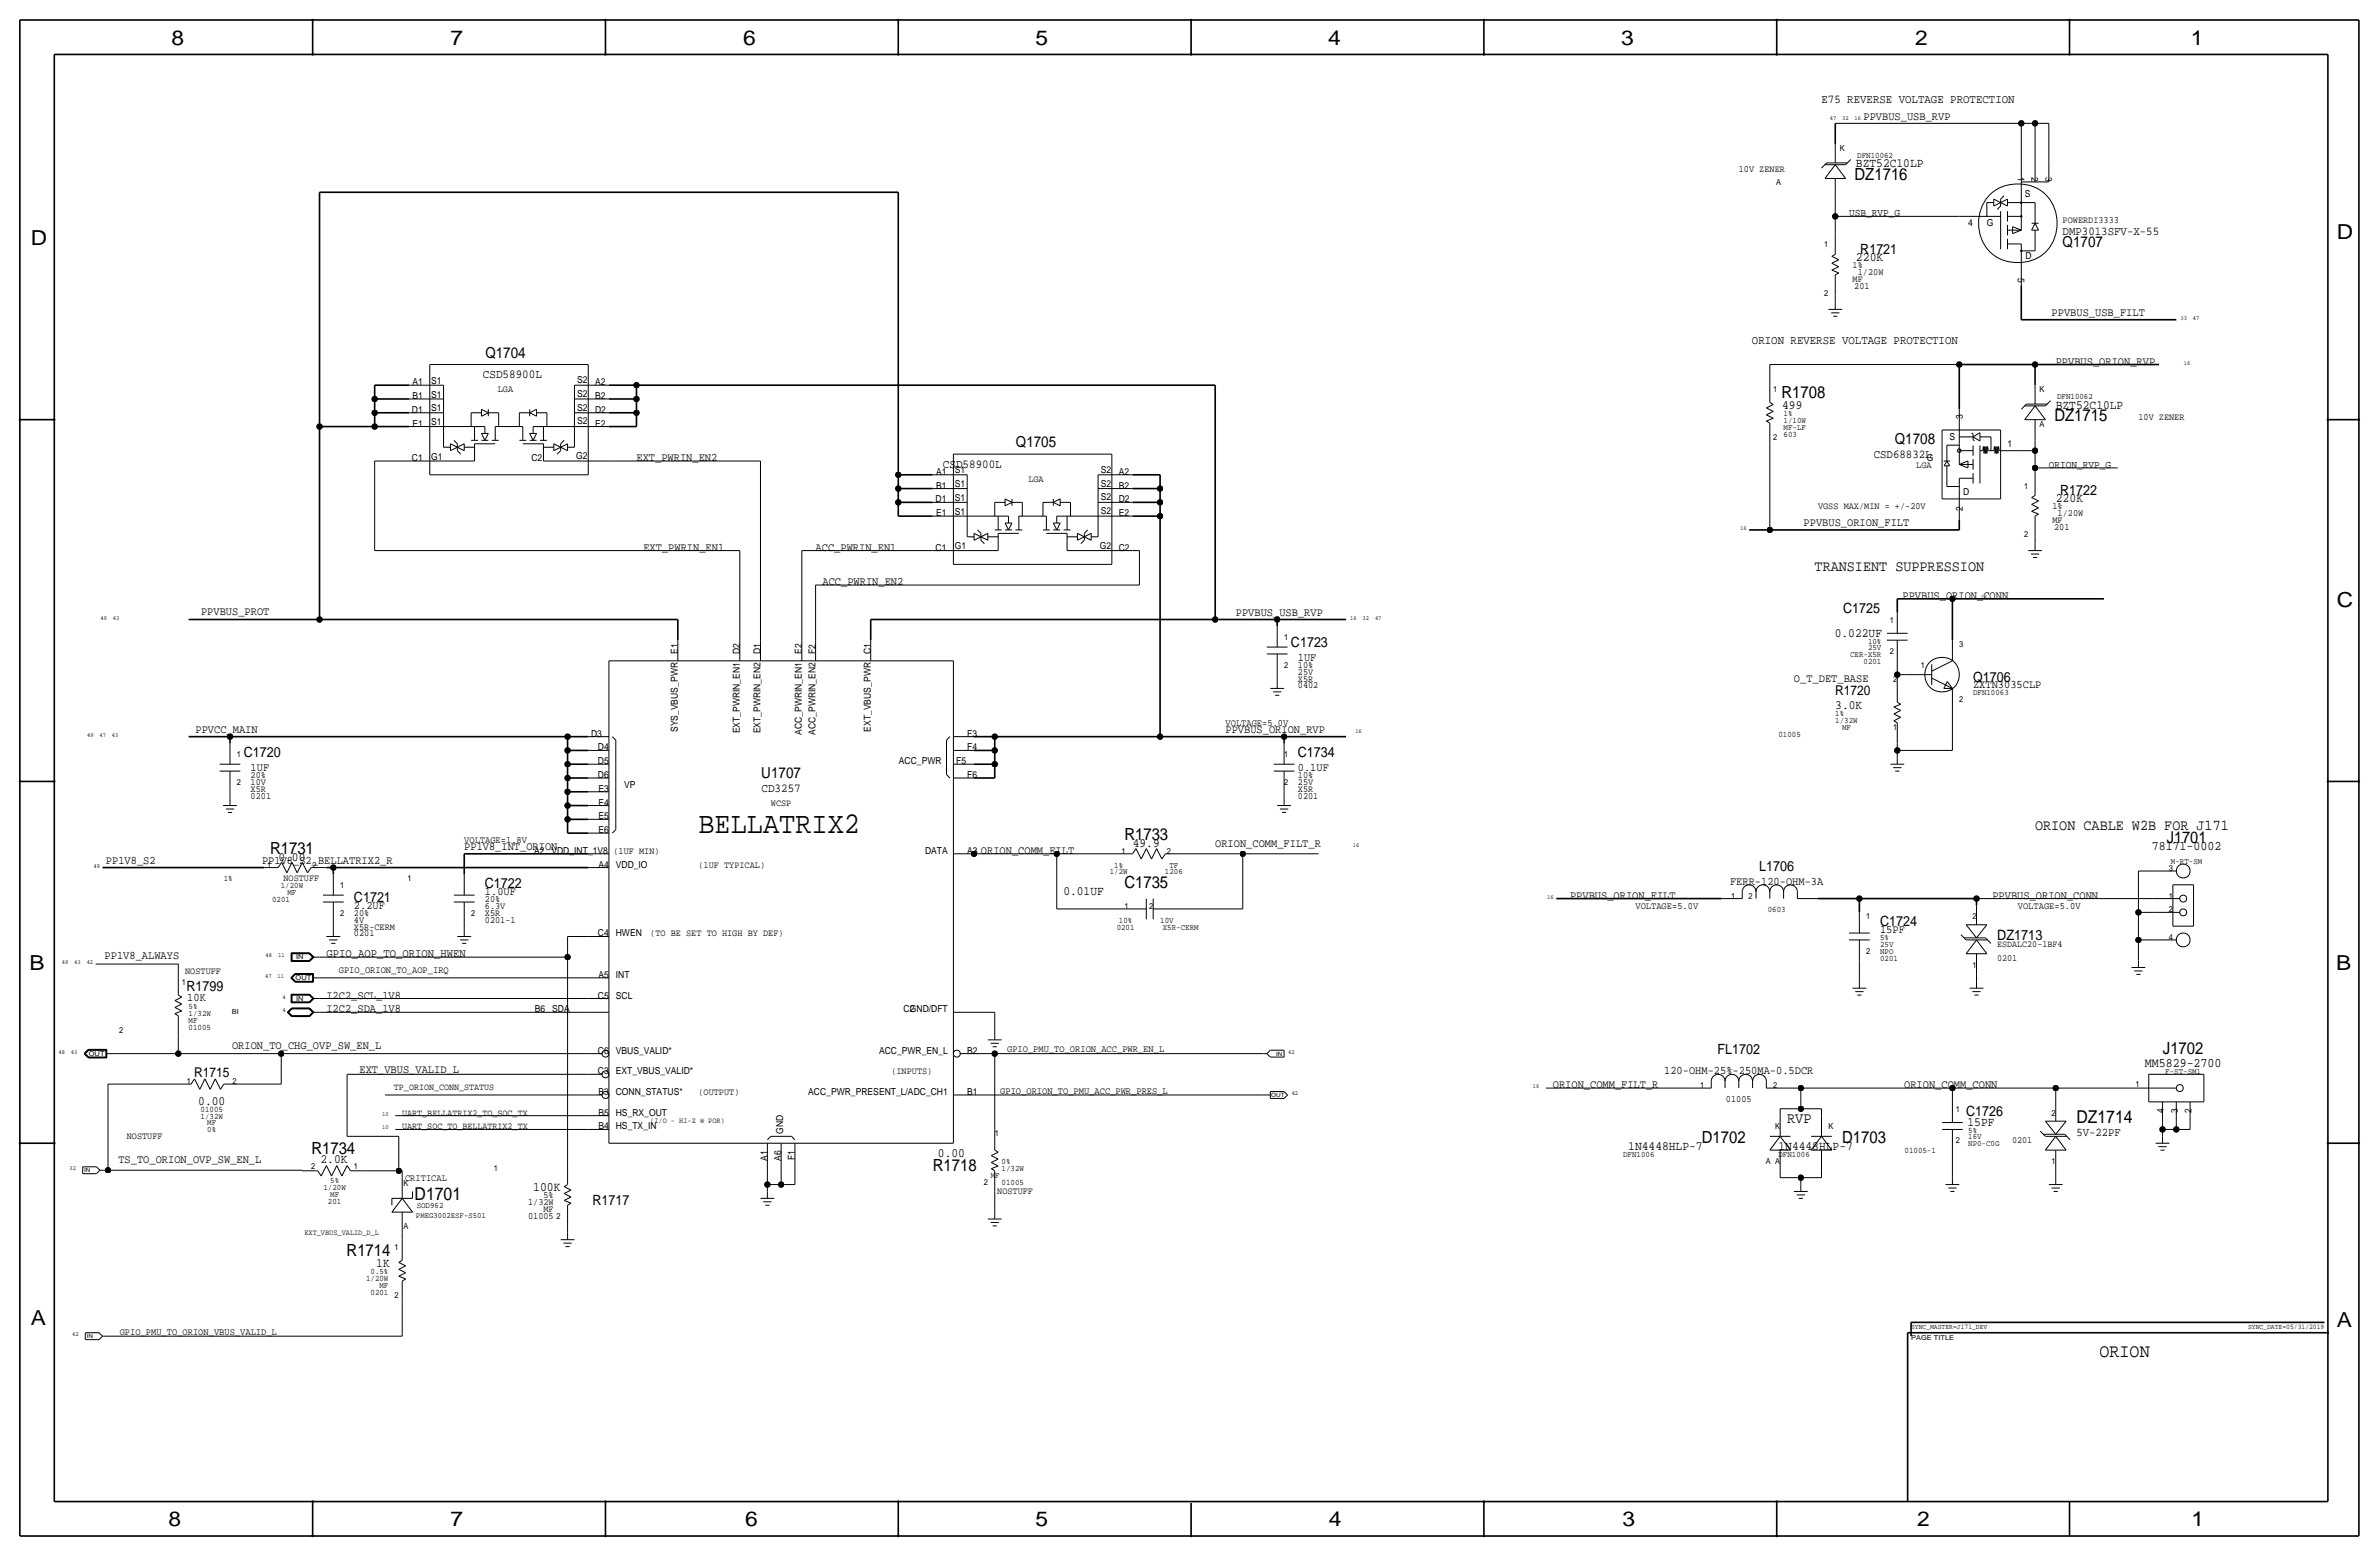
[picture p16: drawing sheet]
<svg xmlns="http://www.w3.org/2000/svg" width="877mm" height="574mm" viewBox="0 0 877 574" stroke-linecap="round" stroke-linejoin="round" font-family="sans-serif">
<defs><g id="words">
<text font-size="11.1" x="257.5" y="307.1">BELLATRIX2</text>
<g font-size="7.6">
<text x="63.2" y="16.5">8</text>
<text x="166.1" y="16.5">7</text>
<text x="274" y="16.5">6</text>
<text x="381.7" y="16.5">5</text>
<text x="489.7" y="16.5">4</text>
<text x="597.6" y="16.5">3</text>
<text x="706.1" y="16.5">2</text>
<text x="807.7" y="16.5">1</text>
<text x="861.5" y="88.1">D</text>
<text x="11.4" y="90.4">D</text>
<text x="861.5" y="223.8">C</text>
<text x="10.9" y="357.6">B</text>
<text x="861.3" y="357.4">B</text>
<text x="11.4" y="488.4">A</text>
<text x="861.5" y="489.2">A</text>
<text x="62.2" y="562.6">8</text>
<text x="166.1" y="562.6">7</text>
<text x="274.8" y="562.6">6</text>
<text x="381.7" y="562.6">5</text>
<text x="489.9" y="562.6">4</text>
<text x="598.1" y="562.6">3</text>
<text x="706.8" y="562.6">2</text>
<text x="807.9" y="562.6">1</text>
</g>
<text font-size="6.9" x="774" y="500.1">ORION</text>
<g font-size="6.5">
<text x="765.5" y="413.8">DZ1714</text>
<text x="152.9" y="442.5">D1701</text>
</g>
<g font-size="6.2">
<text x="683.7" y="66.3">DZ1716</text>
<text x="656.8" y="146.8">R1708</text>
<text x="757.4" y="155.2">DZ1715</text>
<text x="414.5" y="309.6">R1733</text>
<text x="99.5" y="314.7">R1731</text>
<text x="414.5" y="327.4">C1735</text>
<text x="797.4" y="388.4">J1702</text>
<text x="114.8" y="425.2">R1734</text>
<text x="627.4" y="421.4">D1702</text>
<text x="679.1" y="421.4">D1703</text>
<text x="343.9" y="431.5">R1718</text>
<text x="127.8" y="463">R1714</text>
</g>
<text font-size="6" x="798.8" y="310.9">J1701</text>
<g font-size="5.6">
<text x="760.4" y="91.1">Q1707</text>
<text x="178.9" y="131.8">Q1704</text>
<text x="374.5" y="164.8">Q1705</text>
<text x="698.5" y="163.6">Q1708</text>
<text x="669" y="210.6">TRANSIENT SUPPRESSION</text>
<text x="280.7" y="286.8">U1707</text>
<text x="750.3" y="305.8">ORION CABLE W2B FOR J171</text>
<text x="658.8" y="413.8">RVP</text>
</g>
<text font-size="5.3" x="736.3" y="346.5">DZ1713</text>
<g font-size="5.2">
<text x="685.8" y="93.7">R1721</text>
<text x="759.5" y="182.6">R1722</text>
<text x="679.5" y="225.8">C1725</text>
<text x="475.9" y="238.5">C1723</text>
<text x="727.4" y="251.2">Q1706</text>
<text x="89.9" y="279.1">C1720</text>
<text x="478.5" y="279.1">C1734</text>
<text x="648.6" y="321.1">L1706</text>
<text x="178.8" y="327.4">C1722</text>
<text x="130.5" y="332.5">C1721</text>
<text x="693.1" y="341.4">C1724</text>
<text x="68.8" y="365.3">R1799</text>
<text x="633.2" y="388.4">FL1702</text>
<text x="724.9" y="411.2">C1726</text>
<text x="218.5" y="444.2">R1717</text>
</g>
<g font-size="5">
<text x="676.6" y="256.3">R1720</text>
<text x="71.6" y="397.1">R1715</text>
</g>
<g font-size="4.8">
<text x="793.3" y="313.4">78171-0002</text>
<text x="790.7" y="393.4">MM5829-2700</text>
</g>
<g font-size="4.7">
<text x="684.2" y="61.7">BZT52C10LP</text>
<text x="684.2" y="96.3">220K</text>
<text x="657" y="150.6">499</text>
<text x="757.9" y="150.6">BZT52C10LP</text>
<text x="757.9" y="185.2">220K</text>
<text x="676.4" y="234.7">0.022UF</text>
<text x="676.6" y="261.4">3.0K</text>
<text x="102.7" y="317.2">0.00</text>
<text x="417.6" y="312.2">49.9</text>
<text x="392" y="329.9">0.01UF</text>
<text x="73.1" y="407.2">0.00</text>
<text x="725.4" y="415">15PF</text>
<text x="600.3" y="423.9">1N4448HLP-7</text>
<text x="655.7" y="423.9">1N4448HLP-7</text>
<text x="118.2" y="428.8">2.0K</text>
<text x="345.8" y="426.5">0.00</text>
<text x="196.6" y="439.2">100K</text>
<text x="138.7" y="466.9">1K</text>
</g>
<g font-size="4.5">
<text x="178.1" y="139.4">CSD58900L</text>
<text x="347.6" y="172.5">CSD58900L</text>
<text x="280.7" y="291.8">CD3257</text>
</g>
<g font-size="4.4">
<text x="671.5" y="37.8">E75 REVERSE VOLTAGE PROTECTION</text>
<text x="760.4" y="86.6">DMP3013SFV-X-55</text>
<text x="645.9" y="126.7">ORION REVERSE VOLTAGE PROTECTION</text>
<text x="690.8" y="168.7">CSD68832L</text>
<text x="120.3" y="352.8">GPIO_AOP_TO_ORION_HWEN</text>
<text x="765.5" y="418.8">5V-22PF</text>
</g>
<g font-size="4.3">
<text x="687" y="44.2">PPVBUS_USB_RVP</text>
<text x="756.4" y="116.6">PPVBUS_USB_FILT</text>
<text x="757.9" y="134.4">PPVBUS_ORION_RVP</text>
<text x="234.6" y="169.9">EXT_PWRIN_EN2</text>
<text x="664.9" y="194.1">PPVBUS_ORION_FILT</text>
<text x="237.2" y="202.9">EXT_PWRIN_EN1</text>
<text x="300.7" y="202.9">ACC_PWRIN_EN1</text>
<text x="303.2" y="215.6">ACC_PWRIN_EN2</text>
<text x="701.4" y="220.7">PPVBUS_ORION_CONN</text>
<text x="74.1" y="226.6">PPVBUS_PROT</text>
<text x="455.6" y="227.1">PPVBUS_USB_RVP</text>
<text x="478.5" y="243.6">1UF</text>
<text x="661.4" y="251.2">O_T_DET_BASE</text>
<text x="727.4" y="253.7">ZXTN3035CLP</text>
<text x="72.1" y="270.3">PPVCC_MAIN</text>
<text x="451.8" y="270.3">PPVBUS_ORION_RVP</text>
<text x="92.4" y="284.2">1UF</text>
<text x="478.5" y="284.2">0.1UF</text>
<text x="171.1" y="313.4">PP1V8_INT_ORION</text>
<text x="361.6" y="314.7">ORION_COMM_FILT</text>
<text x="448" y="312.2">ORION_COMM_FILT_R</text>
<text x="39.1" y="318.5">PP1V8_S2</text>
<text x="96.6" y="318.5">PP1V8_S2_BELLATRIX2_R</text>
<text x="178.8" y="329.9">1.0UF</text>
<text x="637.8" y="326.1">FERR-120-OHM-3A</text>
<text x="130.5" y="335">2.2UF</text>
<text x="578.8" y="331.2">PPVBUS_ORION_FILT</text>
<text x="734.5" y="331.2">PPVBUS_ORION_CONN</text>
<text x="693.1" y="343.9">15PF</text>
<text x="38.6" y="353.6">PP1V8_ALWAYS</text>
<text x="69" y="369.1">10K</text>
<text x="120.3" y="368">I2C2_SCL_1V8</text>
<text x="120.3" y="373.1">I2C2_SDA_1V8</text>
<text x="85.5" y="386.6">ORION_TO_CHG_OVP_SW_EN_L</text>
<text x="132.5" y="395.5">EXT_VBUS_VALID_L</text>
<text x="613.5" y="396">120-OHM-25%-250MA-0.5DCR</text>
<text x="572.5" y="401.1">ORION_COMM_FILT_R</text>
<text x="702" y="401.1">ORION_COMM_CONN</text>
<text x="43.6" y="428.5">TS_TO_ORION_OVP_SW_EN_L</text>
</g>
<g font-size="3.9">
<text x="681.7" y="79.8">USB_RVP_G</text>
<text x="755.3" y="172.5">ORION_RVP_G</text>
</g>
<g font-size="3.6">
<text x="451.8" y="267.7">VOLTAGE=5.0V</text>
<text x="171.1" y="310.9">VOLTAGE=1.8V</text>
<text x="602.9" y="335">VOLTAGE=5.0V</text>
<text x="743.9" y="335">VOLTAGE=5.0V</text>
<text x="124.9" y="358.6">GPIO_ORION_TO_AOP_IRQ</text>
<text x="371.3" y="387.9">GPIO_PMU_TO_ORION_ACC_PWR_EN_L</text>
<text x="368.8" y="403.1">GPIO_ORION_TO_PMU_ACC_PWR_PRES_L</text>
<text x="149.3" y="435.4">CRITICAL</text>
<text x="44.1" y="492">GPIO_PMU_TO_ORION_VBUS_VALID_L</text>
</g>
<g font-size="3.5">
<text x="641" y="63.2">10V ZENER</text>
<text x="743.9" y="65.2" transform="rotate(90 743.9 65.2)">1</text>
<text x="749" y="65.2" transform="rotate(90 749 65.2)">2</text>
<text x="754.1" y="65.1" transform="rotate(90 754.1 65.1)">3</text>
<text x="746.5" y="72.5">S</text>
<text x="725.7" y="83.4">4</text>
<text x="732.5" y="83.4">G</text>
<text x="760.4" y="82.1">POWERDI3333</text>
<text x="746.7" y="95.6">D</text>
<text x="683" y="98.8">1%</text>
<text x="684.9" y="101.3">1/20W</text>
<text x="683" y="103.9">MF</text>
<text x="683.6" y="106.4">201</text>
<text x="743.9" y="102.5" transform="rotate(90 743.9 102.5)">5</text>
<text x="152.1" y="142">A1</text>
<text x="159" y="141.5">S1</text>
<text x="212.8" y="141.2">S2</text>
<text x="219.4" y="142">A2</text>
<text x="152.1" y="147.1">B1</text>
<text x="159" y="146.6">S1</text>
<text x="183.5" y="144.5">LGA</text>
<text x="212.8" y="146.3">S2</text>
<text x="219.4" y="147.1">B2</text>
<text x="151.9" y="152.1">D1</text>
<text x="159" y="151.6">S1</text>
<text x="212.8" y="151.4">S2</text>
<text x="219.4" y="152.1">D2</text>
<text x="723.6" y="154.4" transform="rotate(-90 723.6 154.4)">3</text>
<text x="788.4" y="154.7">10V ZENER</text>
<text x="152.1" y="157.2">E1</text>
<text x="159" y="156.7">S1</text>
<text x="212.8" y="156.5">S2</text>
<text x="219.4" y="157.2">E2</text>
<text x="718.7" y="162.3">S</text>
<text x="740.1" y="164.8">1</text>
<text x="151.9" y="169.9">C1</text>
<text x="159" y="169.4">G1</text>
<text x="195.9" y="169.9">C2</text>
<text x="212.4" y="169.2">G2</text>
<text x="706.5" y="172.5">LGA</text>
<text x="710.3" y="169.9">G</text>
<text x="345.1" y="175">A1</text>
<text x="352" y="179.6">S1</text>
<text x="352" y="174.5">S1</text>
<text x="379.1" y="177.5">LGA</text>
<text x="405.8" y="174.2">S2</text>
<text x="405.8" y="179.3">S2</text>
<text x="412.4" y="175">A2</text>
<text x="344.9" y="185.2">D1</text>
<text x="345.1" y="180.1">B1</text>
<text x="352" y="184.7">S1</text>
<text x="405.8" y="184.4">S2</text>
<text x="412.4" y="185.2">D2</text>
<text x="412.4" y="180.1">B2</text>
<text x="723.7" y="182.6">D</text>
<text x="345.1" y="190.2">E1</text>
<text x="352" y="189.7">S1</text>
<text x="405.8" y="189.5">S2</text>
<text x="412.4" y="190.2">E2</text>
<text x="670.3" y="187.7">VGSS MAX/MIN = +/-20V</text>
<text x="723.6" y="188.4" transform="rotate(-90 723.6 188.4)">2</text>
<text x="756.6" y="187.7">1%</text>
<text x="758.6" y="190.2">1/20W</text>
<text x="756.6" y="192.8">MF</text>
<text x="757.3" y="195.3">201</text>
<text x="344.9" y="202.9">C1</text>
<text x="352" y="202.4">G1</text>
<text x="405.4" y="202.2">G2</text>
<text x="412.4" y="202.9">C2</text>
<text x="249.9" y="241" transform="rotate(-90 249.9 241)">E1</text>
<text x="272.7" y="241" transform="rotate(-90 272.7 241)">D2</text>
<text x="280.4" y="241" transform="rotate(-90 280.4 241)">D1</text>
<text x="295.6" y="241" transform="rotate(-90 295.6 241)">E2</text>
<text x="300.7" y="241" transform="rotate(-90 300.7 241)">F2</text>
<text x="321" y="241" transform="rotate(-90 321 241)">C1</text>
<text x="478.5" y="248.7">25V</text>
<text x="478.5" y="246.1">10%</text>
<text x="478.5" y="251.2">X5R</text>
<text x="478.5" y="253.7">0402</text>
<text x="249.9" y="269.8" transform="rotate(-90 249.9 269.8)">SYS_VBUS_PWR</text>
<text x="321" y="269.7" transform="rotate(-90 321 269.7)">EXT_VBUS_PWR</text>
<text x="217.9" y="271.5">D3</text>
<text x="272.7" y="270.4" transform="rotate(-90 272.7 270.4)">EXT_PWRIN_EN1</text>
<text x="280.4" y="270.4" transform="rotate(-90 280.4 270.4)">EXT_PWRIN_EN2</text>
<text x="295.6" y="270.9" transform="rotate(-90 295.6 270.9)">ACC_PWRIN_EN1</text>
<text x="300.7" y="270.9" transform="rotate(-90 300.7 270.9)">ACC_PWRIN_EN2</text>
<text x="356.6" y="271.5">F3</text>
<text x="220.5" y="281.7">D5</text>
<text x="220.5" y="276.6">D4</text>
<text x="331.4" y="281.7">ACC_PWR</text>
<text x="352.5" y="281.7">F5</text>
<text x="356.6" y="276.6">F4</text>
<text x="92.4" y="286.8">20%</text>
<text x="220.5" y="286.8">D6</text>
<text x="356.6" y="286.8">F6</text>
<text x="478.5" y="286.8">10%</text>
<text x="92.4" y="289.3">10V</text>
<text x="92.4" y="291.8">X5R</text>
<text x="220.6" y="291.8">E3</text>
<text x="230.1" y="290.6">VP</text>
<text x="478.5" y="291.8">X5R</text>
<text x="478.5" y="289.3">25V</text>
<text x="92.4" y="294.4">0201</text>
<text x="220.6" y="296.9">E4</text>
<text x="284.2" y="296.9">WCSP</text>
<text x="478.5" y="294.4">0201</text>
<text x="220.6" y="302">E5</text>
<text x="220.6" y="307.1">E6</text>
<text x="196.9" y="314.7">A2</text>
<text x="203.3" y="314.7">VDD_INT_1V8</text>
<text x="226.2" y="314.7">(1UF MIN)</text>
<text x="341" y="314.7">DATA</text>
<text x="356.6" y="314.7">A3</text>
<text x="220.6" y="319.8">A4</text>
<text x="227" y="319.8">VDD_IO</text>
<text x="257.5" y="319.8">(1UF TYPICAL)</text>
<text x="104.5" y="324.9">NOSTUFF</text>
<text x="178.8" y="335">6.3V</text>
<text x="178.8" y="332.5">20%</text>
<text x="130.5" y="337.6">20%</text>
<text x="130.5" y="340.1">4V</text>
<text x="178.8" y="337.6">X5R</text>
<text x="178.8" y="340.1">0201-1</text>
<text x="130.5" y="342.6">X5R-CERM</text>
<text x="130.5" y="345.2">0201</text>
<text x="220.5" y="345.2">C4</text>
<text x="227" y="345.2">HWEN</text>
<text x="239.7" y="345.2">(TO BE SET TO HIGH BY DEF)</text>
<text x="736.3" y="349">ESDALC20-1BF4</text>
<text x="68.3" y="359.2">NOSTUFF</text>
<text x="736.3" y="354.1">0201</text>
<text x="220.6" y="360.4">A5</text>
<text x="227" y="360.4">INT</text>
<text x="220.5" y="368">C5</text>
<text x="227" y="368">SCL</text>
<text x="197.2" y="373.1">B6</text>
<text x="203.6" y="373.1">SDA</text>
<text x="333.1" y="373.1">C2</text>
<text x="335.4" y="373.1">GND/DFT</text>
<text x="220.5" y="388.4">C6</text>
<text x="227" y="388.4">VBUS_VALID*</text>
<text x="324.1" y="388.4">ACC_PWR_EN_L</text>
<text x="356.6" y="388.4">B2</text>
<text x="220.5" y="396">C3</text>
<text x="227" y="396">EXT_VBUS_VALID*</text>
<text x="328.6" y="396">(INPUTS)</text>
<text x="145.2" y="401.8">TP_ORION_CONN_STATUS</text>
<text x="220.6" y="403.6">B3</text>
<text x="227" y="403.6">CONN_STATUS*</text>
<text x="257.5" y="403.6">(OUTPUT)</text>
<text x="298" y="403.6">ACC_PWR_PRESENT_L/ADC_CH1</text>
<text x="356.6" y="403.6">B1</text>
<text x="636.3" y="406.1">01005</text>
<text x="148.3" y="411.2">UART_BELLATRIX2_TO_SOC_TX</text>
<text x="220.6" y="411.2">B5</text>
<text x="227" y="411.2">HS_RX_OUT</text>
<text x="797.8" y="410.4" transform="rotate(-90 797.8 410.4)">4</text>
<text x="802.8" y="410.4" transform="rotate(-90 802.8 410.4)">3</text>
<text x="807.9" y="410.4" transform="rotate(-90 807.9 410.4)">2</text>
<text x="46.7" y="419.9">NOSTUFF</text>
<text x="148.3" y="416.3">UART_SOC_TO_BELLATRIX2_TX</text>
<text x="220.6" y="416.3">B4</text>
<text x="227" y="416.3">HS_TX_IN</text>
<text x="288.7" y="417.8" transform="rotate(-90 288.7 417.8)">GND</text>
<text x="741.8" y="421.4">0201</text>
<text x="282.9" y="427.8" transform="rotate(-90 282.9 427.8)">A1</text>
<text x="288" y="427.8" transform="rotate(-90 288 427.8)">A6</text>
<text x="293.1" y="427.6" transform="rotate(-90 293.1 427.6)">F1</text>
<text x="200.4" y="441.7">5%</text>
<text x="367.6" y="440.2">NOSTUFF</text>
<text x="194.7" y="449.3">01005</text>
<text x="194.7" y="444.2">1/32W</text>
<text x="200.4" y="446.8">MF</text>
</g>
<g font-size="3.1">
<text x="678.2" y="55.6">K</text>
<text x="684.7" y="58.2">DFN10062</text>
<text x="654.8" y="68.3">A</text>
<text x="672.5" y="91.2">1</text>
<text x="672.5" y="109">2</text>
<text x="653.7" y="144.5">1</text>
<text x="751.9" y="144.5">K</text>
<text x="758.4" y="147.1">DFN10062</text>
<text x="657.6" y="153.4">1%</text>
<text x="657.6" y="156">1/10W</text>
<text x="657.6" y="161">603</text>
<text x="657.6" y="158.5">MF-LF</text>
<text x="751.9" y="157.2">A</text>
<text x="653.7" y="162.3">2</text>
<text x="746.2" y="180.1">1</text>
<text x="746.2" y="197.9">2</text>
<text x="696.7" y="229.6">1</text>
<text x="473.4" y="236">1</text>
<text x="688.7" y="239.5">25V</text>
<text x="688.7" y="237.2">10%</text>
<text x="722.3" y="238.5">3</text>
<text x="682.1" y="242.1">CER-X5R</text>
<text x="687" y="244.6">0201</text>
<text x="696.7" y="241">2</text>
<text x="473.4" y="246.1">2</text>
<text x="697.9" y="251.2">2</text>
<text x="708.1" y="246.1">1</text>
<text x="727.4" y="256.3">DFN10063</text>
<text x="676.6" y="263.9">1%</text>
<text x="722.3" y="258.8">2</text>
<text x="676.6" y="266.4">1/32W</text>
<text x="679.1" y="269">MF</text>
<text x="697.9" y="269">1</text>
<text x="655.7" y="271.5">01005</text>
<text x="87.3" y="279.1">1</text>
<text x="473.4" y="279.1">1</text>
<text x="87.3" y="289.3">2</text>
<text x="473.4" y="289.3">2</text>
<text x="413.5" y="314.7">1</text>
<text x="430.2" y="314.7">2</text>
<text x="98.5" y="319.8">1</text>
<text x="115.3" y="319.8">2</text>
<text x="409.1" y="322.3">1/2W</text>
<text x="410.8" y="319.8">1%</text>
<text x="429.5" y="322.3">1206</text>
<text x="431.1" y="319.8">TF</text>
<text x="799.5" y="321.1">3</text>
<text x="800.4" y="318.5">M-RT-SM</text>
<text x="82.5" y="324.9">1%</text>
<text x="103.5" y="327.4">1/20W</text>
<text x="106" y="329.9">MF</text>
<text x="125.4" y="327.4">1</text>
<text x="150.2" y="324.9">1</text>
<text x="100.3" y="332.5">0201</text>
<text x="414.5" y="335">1</text>
<text x="423.7" y="335">2</text>
<text x="638.2" y="331.2">1</text>
<text x="644.6" y="331.2">2</text>
<text x="799.5" y="331.2">1</text>
<text x="125.4" y="337.6">2</text>
<text x="173.7" y="337.6">2</text>
<text x="412.5" y="340.1">10%</text>
<text x="427.8" y="340.1">10V</text>
<text x="651.7" y="336.3">0603</text>
<text x="688" y="338.8">1</text>
<text x="727.1" y="338.8">2</text>
<text x="799.5" y="336.3">2</text>
<text x="411.7" y="342.6">0201</text>
<text x="428.7" y="342.6">X5R-CERM</text>
<text x="693.1" y="346.5">5%</text>
<text x="799.5" y="346.5">4</text>
<text x="688" y="351.5">2</text>
<text x="693.1" y="349">25V</text>
<text x="693.1" y="351.5">NPO</text>
<text x="693.1" y="354.1">0201</text>
<text x="727.1" y="356.6">1</text>
<text x="67" y="363">1</text>
<text x="69.5" y="371.9">5%</text>
<text x="69.5" y="376.9">MF</text>
<text x="69.5" y="374.4">1/32W</text>
<text x="43.9" y="380.7">2</text>
<text x="69.5" y="379.5">01005</text>
<text x="798.3" y="396">F-ST-SM1</text>
<text x="68.9" y="399.6">1</text>
<text x="85.7" y="399.6">2</text>
<text x="626.8" y="401.1">1</text>
<text x="653.7" y="401.1">2</text>
<text x="787.3" y="400.6">1</text>
<text x="74" y="409.8">01005</text>
<text x="74" y="412.3">1/32W</text>
<text x="721.1" y="410">1</text>
<text x="756.4" y="411.2">2</text>
<text x="76.4" y="417.4">0%</text>
<text x="76.4" y="414.8">MF</text>
<text x="366.7" y="418.8">1</text>
<text x="654.5" y="416.3">K</text>
<text x="674.1" y="416.3">K</text>
<text x="725.6" y="417.6">5%</text>
<text x="725.6" y="419.9">16V</text>
<text x="702.2" y="424.9">01005-1</text>
<text x="721.1" y="421.4">2</text>
<text x="725.6" y="422.4">NP0-C0G</text>
<text x="114.8" y="430.8">2</text>
<text x="130.5" y="430.8">1</text>
<text x="182.1" y="431.5">1</text>
<text x="369.3" y="431.5">1/32W</text>
<text x="369.3" y="429">0%</text>
<text x="598.4" y="426.5">DFN1006</text>
<text x="651" y="429">A A</text>
<text x="655.7" y="426.5">DFN1006</text>
<text x="756.4" y="429">1</text>
<text x="121.7" y="436.1">5%</text>
<text x="148.8" y="437.1">K</text>
<text x="362.7" y="436.6">2</text>
<text x="365.2" y="434.1">MF</text>
<text x="369.3" y="436.6">01005</text>
<text x="119.3" y="438.7">1/20W</text>
<text x="120.9" y="443.7">201</text>
<text x="121.7" y="441.2">MF</text>
<text x="153.6" y="445.3">SOD962</text>
<text x="205.2" y="449.3">2</text>
<text x="148.8" y="453.1">A</text>
<text x="145.5" y="460.8">1</text>
<text x="135" y="472.2">1/20W</text>
<text x="136.6" y="469.6">0.5%</text>
<text x="136.6" y="477.3">0201</text>
<text x="139.9" y="474.7">MF</text>
<text x="145.5" y="478.5">2</text>
</g>
<text font-size="3" x="153.4" y="449">PMEG3002ESF-S501</text>
<g font-size="2.9">
<text x="239.7" y="413.8">(I/O - HI-Z @ POR)</text>
<text x="112.2" y="455.2">EXT_VBUS_VALID_D_L</text>
</g>
<g font-size="2.6">
<text x="704.5" y="490">SYNC_MASTER=J171_DEV</text>
<text x="828.8" y="490">SYNC_DATE=05/31/2019</text>
</g>
<g font-size="2.5">
<text x="109.2" y="353.6">IN</text>
<text x="109" y="361.2">OUT</text>
<text x="109.2" y="368.8">IN</text>
<text x="85.4" y="373.9">BI</text>
<text x="32.8" y="389.1">OUT</text>
<text x="704.5" y="493.8">PAGE TITLE</text>
</g>
<g font-size="2.3">
<text x="674.6" y="44.2">47</text>
<text x="679.1" y="44.2">32</text>
<text x="683.7" y="44.2">16</text>
<text x="803.9" y="117.9">33</text>
<text x="808.4" y="117.9">47</text>
<text x="805.1" y="134.4">16</text>
<text x="641.6" y="195.3">16</text>
<text x="730.3" y="220.7">16</text>
<text x="37" y="228.3">49</text>
<text x="41.6" y="228.3">43</text>
<text x="497.8" y="228.3">16</text>
<text x="502.4" y="228.3">32</text>
<text x="506.9" y="228.3">47</text>
<text x="32.1" y="271.5">49</text>
<text x="36.7" y="271.5">47</text>
<text x="41.3" y="271.5">43</text>
<text x="499.7" y="270.3">16</text>
<text x="498.8" y="312.2">16</text>
<text x="34.5" y="319.8">49</text>
<text x="570.4" y="331.2">16</text>
<text x="97.9" y="352.8">48</text>
<text x="102.5" y="352.8">11</text>
<text x="22.8" y="355.3">49</text>
<text x="27.4" y="355.3">43</text>
<text x="32" y="355.3">42</text>
<text x="97.8" y="360.4">47</text>
<text x="102.4" y="360.4">11</text>
<text x="104.1" y="368">4</text>
<text x="104.2" y="373.1">4</text>
<text x="21.6" y="388.4">48</text>
<text x="26.2" y="388.4">43</text>
<text x="474.9" y="388.4">42</text>
<text x="565.1" y="401.1">16</text>
<text x="476.2" y="403.6">42</text>
<text x="140.9" y="411.2">10</text>
<text x="140.9" y="416.3">10</text>
<text x="25.7" y="431.3">32</text>
<text x="26.6" y="492.5">42</text>
</g>
<g font-size="2.1">
<text x="470.5" y="389.1">IN</text>
<text x="468.7" y="404.4">OUT</text>
<text x="31" y="432.1">IN</text>
<text x="32" y="493.2">IN</text>
</g>
</g></defs>
<g fill="none" stroke="#000" stroke-width=".37">
<path d="M676.6 45.5h68.6zM676.6 53.1v6.9zM682.3 58.8l-1.9 1.9zM745.2 45.5h5.1zM745.2 45.5v13.9zM745.2 59.4v25.4zM750.3 45.5h5zM750.3 45.5v13.9zM750.3 59.4v7.7zM755.3 45.5v13.9zM755.3 59.4v7.7zM672.8 65.8h7.6z"/>
<path d="M672.8 60.7h7.6zM673.4 60l-1.9 2zM673.4 60h7.7zM676.6 79.8v6.3zM676.6 79.8h45.7zM676.6 73.4v6.4zM676.6 65.8v7.6zM676.6 60.7l-3.8 5.1zM676.6 60.7l3.8 5.1zM722.3 79.8h15.3zM732.5 74.7h2.5zM732.5 74.7v5.1z"/>
<path d="M733.1 72.3a15.1 15.1 0 0 1 22.8 1.5 15 15 0 0 1-5.6 21.7 14.8 14.8 0 0 1-19.3-6.2 15.6 15.6 0 0 1 2.1-17zM735 75.9l5.1-2.5zM735 73.4l5.1 2.5zM735 73.4v2.5zM736.3 77.2l1.3-1.3zM737.6 73.4v2.5zM737.6 73.4l1.2-1.3zM737.6 77.8v14zM740.1 73.4v2.5zM740.1 77.8v3.8zM740.1 79.8h5.1zM740.1 74.7h10.2z"/>
<path d="M745.2 67.1h10.1zM750.3 74.7v7.6zM675.3 99.6l2.6 1zM675.3 99.6l2.6-1.3zM675.3 97l2.6 1.3zM675.3 97l2.6-1.2zM675.3 94.5l1.3-.8zM675.3 94.5l2.6 1.3zM676.6 86.1v7.6zM740.1 82.9v3.9zM740.1 88v3.8zM740.1 89.9h5.1z"/>
<path d="M740.1 84.8h5.1zM742 86.1l3.2-1.3zM742 83.6l3.2 1.2zM742 83.6v2.5zM745.2 89.9v15.3zM745.2 92.5h5.1zM749 82.3h2.5zM749 84.8h2.5zM750.3 84.8v7.7zM750.3 82.3l-1.3 2.5zM750.3 82.3l1.2 2.5zM674.1 114h5z"/>
<path d="M675.1 115.3h3zM675.8 116.6h1.6zM676.6 109v2.5zM676.6 111.5v2.5zM676.6 101.3v7.7zM676.6 101.3l1.3-.7zM158.4 134.4h58.5zM158.4 134.4v40.6zM216.9 134.4v40.6zM652.5 134.4v6.3zM652.5 134.4h69.8zM150.8 157.2h28z"/>
<path d="M150.8 152.1h12.7zM150.8 147.1h12.7zM150.8 142h12.7zM163.5 142v22.8zM173.7 152.1h3.8zM173.7 152.1v5.1zM175 157.2v5.1zM177.5 159.8l1.3 2.5zM177.5 150.9v2.5zM177.5 153.4l2.5-1.3zM177.5 150.9l2.5 1.2zM177.5 159.8h2.5z"/>
<path d="M178.8 157.2v2.6zM180 159.8l-1.2 2.5zM180 152.1h3.8zM180 150.9v2.5zM182.6 157.2v5.1zM182.6 157.2h10.1zM183.8 152.1v5.1zM191.5 152.1h3.8zM191.5 152.1v5.1zM192.7 157.2v5.1zM195.3 159.8l1.2 2.5zM195.3 150.9v2.5z"/>
<path d="M195.3 152.1l2.5-1.2zM195.3 152.1l2.5 1.3zM195.3 159.8h2.5zM196.5 157.2h28zM196.5 157.2v2.6zM197.8 159.8l-1.3 2.5zM197.8 152.1h3.8zM197.8 150.9v2.5zM200.4 157.2v5.1zM201.6 152.1v5.1zM211.8 152.1h12.7zM211.8 142h12.7z"/>
<path d="M211.8 147.1h12.7zM211.8 142v22.8zM651.2 155.2l1.3 .8zM651.2 155.2l2.5-1zM651.2 152.9l2.5 1.3zM651.2 152.9l2.5-1.3zM651.2 150.4l2.5 1.2zM651.2 150.4l2.5-1.3zM652.5 156v7.6zM652.5 140.7v7.6zM652.5 148.3l1.2 .8zM716 158.5v25.4z"/>
<path d="M716 158.5h21.6zM722.3 150.9v12.5zM726.9 159.5l.5 .5zM729.9 159.5v3.1zM737.6 158.5v25.4zM746.5 154.7h7.6zM746.5 149.6h7.6zM747.1 148.9l-1.9 2zM747.1 148.9h7.6zM750.3 142v6.9zM750.3 154.7v7.6zM750.3 149.6l-3.8 5.1z"/>
<path d="M750.3 149.6l3.8 5.1zM756 147.7l-1.9 1.9zM138.1 169.9h12.7zM138.1 169.9v33zM150.8 169.9h24.2zM158.4 175h58.5zM163.5 164.8h2.6zM166.1 163.6l5 2.5zM166.1 166.1l5-2.5zM166.1 163.6v2.5zM167.3 162.3l1.3 1.3zM168.6 163.6v2.5z"/>
<path d="M168.6 166.1l1.3 1.3zM171.1 163.6v2.5zM171.1 164.8h3.9zM173.7 162.3h2.5zM175 163.6v6.3zM175 163.6h7.6zM177.5 162.3h2.5zM181.3 162.3h2.5zM191.5 162.3h2.5zM192.7 163.6h7.7zM195.3 162.3h2.5zM199.1 162.3h2.5z"/>
<path d="M200.4 169.9h24.1zM200.4 163.6v6.3zM200.4 164.8h3.8zM204.2 163.6l5 2.5zM204.2 166.1l5-2.5zM204.2 163.6v2.5zM206.7 163.6v2.5zM206.7 166.1l-1.3 1.3zM208 162.3l-1.3 1.3zM209.2 163.6v2.5zM209.2 164.8h2.6zM224.5 169.9h55.9z"/>
<path d="M280.4 169.9v66.1zM343.9 175h12.7zM351.5 167.4h58.4zM351.5 167.4v40.6zM356.6 175v22.9zM404.8 175h12.7zM404.8 175v22.9zM409.9 167.4v40.6zM652.5 163.6v31.7zM716.6 169.9h2.3zM716.7 171.7h2.1zM717.8 164.1v5.8z"/>
<path d="M717.8 169.9l1 1.8zM717.8 169.9l-1.1 1.8zM717.8 171.7v7.6zM717.8 179.3h4.5zM717.8 164.1h4.5zM722.3 176.3h5.1zM722.3 161h5.1zM722.3 166.1h5.1zM722.3 171.2h5.1zM722.3 171.2l3.2-1.3zM722.3 171.2l3.2 1.3zM722.3 180v11.5z"/>
<path d="M722.3 176.3v2.4zM722.3 164.7v6.5zM722.3 178.7v1.3zM722.3 163.4v1.3zM725.5 169.9v2.6zM727.4 160v2.1zM727.4 164.2v3.8zM727.4 174.4v3.8zM727.4 161l2.5-1.5zM727.4 161l2.5 1.6zM727.4 162.1l.5 .5zM727.4 169.3v3.8z"/>
<path d="M729.9 164.2v14zM729.9 161h4.1zM729.9 166.1h1.1zM731.2 164.6l-.2 1.5zM731.2 164.6l.3 2.5zM731.7 164.6l-.2 2.5zM731.7 164.6l.3 2.5zM732.2 164.6l-.2 2.5zM732.2 164.6l.3 2.5zM732.7 164.6l-.2 2.5zM732.7 164.6l.3 1.5zM733 166.1h2z"/>
<path d="M734 161v5.1zM735.3 164.6l-.3 1.5zM735.3 164.6l.2 2.5zM735.8 164.6l-.3 2.5zM735.8 164.6l.2 2.5zM736.3 164.6l-.3 2.5zM736.3 164.6l.3 2.5zM736.8 164.6l.3 1.5zM736.8 164.6l-.2 2.5zM737.1 166.1h8.1zM745.2 166.1h5.1zM750.3 162.3v3.8z"/>
<path d="M750.3 166.1v6.4zM750.3 172.5h30.4zM750.3 172.5v2.5zM750.3 175v7.6zM343.9 190.2h27.9zM343.9 185.2h12.7zM343.9 180.1h12.7zM356.6 197.9h2.5zM359.1 196.6l5.1 2.5zM359.1 199.1l5.1-2.5zM359.1 196.6v2.5zM360.4 195.3l1.2 1.3z"/>
<path d="M361.6 196.6v2.5zM361.6 199.1l1.3 1.3zM364.2 196.6v2.5zM364.2 197.9h3.8zM366.7 195.3h2.6zM366.7 185.2h3.8zM366.7 185.2v5zM368 190.2v5.1zM368 196.6v6.3zM368 196.6h7.6zM370.5 195.3h2.6zM370.5 192.8l1.3 2.5z"/>
<path d="M370.5 183.9v2.5zM370.5 186.4l2.6-1.2zM370.5 183.9l2.6 1.3zM370.5 192.8h2.6zM371.8 190.2v2.6zM373.1 192.8l-1.3 2.5zM373.1 185.2h3.8zM373.1 183.9v2.5zM374.3 195.3h2.6zM375.6 190.2v5.1zM375.6 190.2h10.2zM376.9 185.2v5z"/>
<path d="M384.5 195.3h2.5zM384.5 185.2h3.8zM384.5 185.2v5zM385.8 196.6h7.6zM385.8 190.2v5.1zM388.3 195.3h2.6zM388.3 192.8l1.3 2.5zM388.3 183.9v2.5zM388.3 185.2l2.6-1.3zM388.3 185.2l2.6 1.2zM388.3 192.8h2.6zM389.6 190.2h27.9z"/>
<path d="M389.6 190.2v2.6zM390.9 192.8l-1.3 2.5zM390.9 185.2h3.8zM390.9 183.9v2.5zM392.1 195.3h2.6zM393.4 196.6v6.3zM393.4 197.9h3.8zM393.4 190.2v5.1zM394.7 185.2v5zM397.2 196.6l5.1 2.5zM397.2 199.1l5.1-2.5zM397.2 196.6v2.5z"/>
<path d="M399.7 196.6v2.5zM399.7 199.1l-1.2 1.3zM401 195.3l-1.3 1.3zM402.3 196.6v2.5zM402.3 197.9h2.5zM404.8 185.2h12.7zM404.8 180.1h12.7zM716 183.9h21.6zM749 188.5l2.5 1zM749 188.5l2.5-1.3zM749 185.9l2.5 1.3zM749 185.9l2.5-1.2z"/>
<path d="M749 183.4l1.3-.8zM749 183.4l2.5 1.3zM750.3 197.9v2.5zM750.3 190.2v7.7zM750.3 190.2l1.2-.7zM138.1 202.9h134.6zM272.7 202.9v33.1zM295.6 202.9h48.3zM295.6 202.9v33.1zM300.7 215.6h119.4zM300.7 215.6v20.4zM343.9 202.9h24.1z"/>
<path d="M351.5 208h58.4zM393.4 202.9h24.1zM417.5 202.9h2.6zM420.1 202.9v12.7zM747.7 202.9h5.1zM748.7 204.2h3.1zM749.5 205.5h1.5zM750.3 200.4v2.5zM249.9 236v7.6zM272.7 236v7.6zM280.4 236v7.6zM295.6 236v7.6z"/>
<path d="M300.7 236v7.6zM321 236v7.6zM467.1 238.5h7.6zM470.9 230.9v7.6zM695.7 233.4h7.6zM695.7 236h7.6zM699.5 225.8v7.6zM699.5 236v7.6zM719.8 236v7.6zM224.5 243.6h127zM224.5 243.6v177.8zM351.5 243.6v177.8z"/>
<path d="M467.1 241h7.6zM468.3 253.7h5.1zM469.3 255h3.1zM470.1 256.3h1.5zM470.9 248.7v2.5zM470.9 251.2v2.5zM470.9 241v7.7zM699.5 243.6v5.1zM699.5 248.7h2.5zM699.5 248.7v2.5zM699.5 251.2v7.6zM699.5 258.8l1.2 .8z"/>
<path d="M702 248.7h10.2zM712.2 249.9l7.6 3.8zM712.2 247.4l7.6-3.8zM712.2 244.9v7.6zM716.6 253.7h3.2zM717.9 251.2l1.9 2.5zM717.9 251.2l-1.3 2.5zM719.8 253.7v7.7zM84.8 274.1v7.6zM216.9 276.6h7.6zM216.9 271.5h7.6zM225.8 271.5l1.2 1.3z"/>
<path d="M227 272.8v33zM348.9 272.8v12.7zM350.2 271.5l-1.3 1.3zM351.5 276.6h7.6zM351.5 271.5h7.6zM473.4 274.1v7.6zM698.2 260.6l2.5-1zM698.2 260.6l2.5 1.3zM698.2 263.1l2.5-1.2zM698.2 263.1l2.5 1.3zM698.2 265.7l1.3 .7zM698.2 265.7l2.5-1.3z"/>
<path d="M699.5 276.6h20.3zM699.5 276.6v2.5zM699.5 274.1v2.5zM699.5 279.1v2.6zM699.5 266.4v7.7zM719.8 261.4v15.2zM81 281.7h7.6zM81 284.2h7.6zM82.2 296.9h5.1zM83.3 298.2h3zM84 299.5h1.5zM84.8 291.8v2.6z"/>
<path d="M84.8 284.2v7.6zM84.8 294.4v2.5zM216.9 296.9h7.6zM216.9 291.8h7.6zM216.9 286.8h7.6zM216.9 281.7h7.6zM348.9 285.5l1.3 1.3zM351.5 286.8h7.6zM351.5 281.7h7.6zM469.6 281.7h7.6zM469.6 284.2h7.6zM470.9 296.9h5z"/>
<path d="M471.9 298.2h3zM472.6 299.5h1.6zM473.4 291.8v2.6zM473.4 294.4v2.5zM473.4 284.2v7.6zM696.9 281.7h5.1zM697.9 283h3.1zM698.7 284.2h1.5zM97.5 319.8h5.1zM103.8 317.9l-1.2 1.9zM103.8 317.9l2 3.8zM107.6 317.9l-1.8 3.8z"/>
<path d="M107.6 317.9l2 3.8zM111.5 317.9l1.9 3.8zM111.5 317.9l-1.9 3.8zM114.7 319.8h5.6zM114.7 319.8l-1.3 1.9zM216.9 307.1h7.6zM216.9 302h7.6zM216.9 319.8h7.6zM216.9 314.7h7.6zM225.8 307.1l1.2-1.3zM351.5 314.7h7.6zM359.1 314.7h30.5z"/>
<path d="M389.6 314.7v20.3zM389.6 314.7h22.8zM412.4 314.7h5.1zM418.8 312.8l-1.3 1.9zM418.8 312.8l1.9 3.8zM422.6 312.8l-1.9 3.8zM422.6 312.8l1.9 3.8zM426.4 312.8l1.9 3.8zM426.4 312.8l-1.9 3.8zM429.6 314.7h5.7zM429.6 314.7l-1.3 1.9zM435.3 314.7h22.9z"/>
<path d="M458.2 314.7v20.3zM458.2 314.7h27.9zM119.1 329.9h7.6zM119.1 332.5h7.6zM122.9 322.3v7.6zM122.9 332.5v7.6zM167.3 329.9h7.7zM167.3 332.5h7.7zM171.1 322.3v7.6zM171.1 332.5v7.6zM389.6 335h25.4zM415 335h7.6z"/>
<path d="M422.6 331.2v7.6zM425.1 335h7.7zM425.1 331.2v7.6zM432.8 335h25.4zM634.7 331.2h7.6zM642.3 328.7v2.5zM642.3 328.7a2.54 2.54 0 0 1 2.6-2.5 2.54 2.54 0 0 1 2.5 2.5 2.54 2.54 0 0 1 2.5-2.5 2.54 2.54 0 0 1 2.6 2.5 2.54 2.54 0 0 1 2.5-2.5 2.54 2.54 0 0 1 2.6 2.5 2.54 2.54 0 0 1 2.5-2.5 2.54 2.54 0 0 1 2.5 2.5M647.4 328.7v2.5zM652.5 328.7v2.5zM657.6 328.7v2.5zM662.6 328.7v2.5zM662.6 331.2h7.7z"/>
<path d="M685.5 336.3v7.6zM728.7 331.2h64.7zM728.7 333.8v7.1zM788.4 321.1h5zM788.4 321.1v15.2zM788.4 336.3h5zM788.4 336.3v10.2zM793.4 321.1h8.9zM793.4 331.2h10.2zM793.4 336.3h10.2zM801.1 326.1h7.6zM801.1 326.1v15.3z"/>
<path d="M808.7 326.1v15.3zM35.3 355.3h30.4zM65.7 355.3v3.9zM65.7 359.2v7.6zM107.3 351.2v3.2zM107.3 354.4h6.8zM107.3 351.2h6.8zM107.4 351.3h6.7zM107.4 351.3v3zM107.4 354.3h6.7zM107.5 351.4h6.5zM107.5 351.4v2.8z"/>
<path d="M107.5 354.2h6.5zM107.6 351.5h6.4zM107.6 351.5v2.6zM107.6 354.1h6.4zM108.8 358.9h6.8zM108.8 359h6.7zM108.9 359.1h6.5zM108.9 359.2h6.4zM114 351.5l1.3 1.3zM114 354.1l1.3-1.3zM114 351.4l1.4 1.4zM114 354.2l1.4-1.4z"/>
<path d="M114.1 351.3l1.5 1.5zM114.1 354.3l1.5-1.5zM114.1 351.2l1.6 1.6zM114.1 354.4l1.6-1.6zM115.3 352.8h2.5zM115.3 359.2v2.5zM115.4 359.1v2.7zM115.5 359v2.9zM115.6 358.9v3.1zM117.8 352.8h91.4zM120.3 345.2h5.1zM121.4 346.5h3z"/>
<path d="M122.1 347.7h1.5zM122.9 340.1v2.5zM122.9 342.6v2.6zM168.6 345.2h5.1zM169.6 346.5h3.1zM170.4 347.7h1.5zM171.1 340.1v2.5zM171.1 342.6v2.6zM209.2 345.2v7.6zM209.2 345.2h7.7zM209.2 352.8v76.2zM216.9 345.2h7.6z"/>
<path d="M681.7 343.9h7.6zM681.7 346.5h7.6zM685.5 354.1v7.6zM685.5 346.5v7.6zM722.9 344.5l2 2zM724.1 345.7h7.9zM724.9 351.5h7.6zM724.9 340.9h7.6zM724.9 346.5h7.8zM724.9 340.9l3.8 4.8zM728.7 359.2v2.5zM728.7 346.5l-3.8 5z"/>
<path d="M728.7 346.5l3.8 5zM728.7 351.5v7.7zM732 345.7l2 2zM732.5 340.9l-3.8 4.8zM785.8 356.6h5.1zM786.8 357.9h3.1zM787.6 359.2h1.5zM788.4 346.5v7.6zM788.4 346.5h5zM788.4 354.1v2.5zM793.4 346.5h8.9zM801.1 341.4h7.6z"/>
<path d="M64.5 373.6l1.2 .8zM64.5 373.6l2.5-1zM64.5 371.3l2.5 1.3zM64.5 371.3l2.5-1.2zM64.5 368.8l2.5 1.3zM64.5 368.8l2.5-1.3zM65.7 374.4v7.6zM65.7 366.8l1.3 .7zM105.9 373.1l1.6-1.5zM105.9 373.1l1.6 1.6zM106.1 373.1l1.4-1.4zM106.1 373.1l1.4 1.5z"/>
<path d="M106.2 373.1l1.4-1.3zM106.2 373.1l1.4 1.4zM106.4 373.1l1.2-1.2zM106.4 373.1l1.2 1.3zM107.2 360.4l1.6-1.5zM107.2 360.4l1.6 1.6zM107.3 360.4l1.5-1.4zM107.3 360.4l1.5 1.5zM107.3 366.5v3.1zM107.3 369.6h6.8zM107.3 366.5h6.8zM107.4 366.6h6.7z"/>
<path d="M107.4 366.6v2.9zM107.4 369.5h6.7zM107.5 360.4l1.4-1.3zM107.5 360.4l1.4 1.4zM107.5 374.7h6.6zM107.5 371.6h6.6zM107.5 366.7h6.5zM107.5 366.7v2.7zM107.5 369.4h6.5zM107.5 374.6h6.6zM107.5 371.7h6.6zM107.6 374.5h6.4z"/>
<path d="M107.6 371.8h6.4zM107.6 360.4l1.3-1.2zM107.6 360.4l1.3 1.3zM107.6 366.8h6.4zM107.6 366.8v2.5zM107.6 369.3h6.4zM107.6 374.4h6.4zM107.6 371.9h6.4zM108.8 362h6.8zM108.8 361.9h6.7zM108.9 361.8h6.5zM108.9 361.7h6.4z"/>
<path d="M114 366.8l1.3 1.2zM114 369.3l1.3-1.3zM114 371.9l1.3 1.2zM114 366.7l1.4 1.3zM114 369.4l1.4-1.4zM114 374.5l1.4-1.4zM114 371.8l1.4 1.3zM114.1 366.6l1.5 1.4zM114.1 369.5l1.5-1.5zM114.1 371.7l1.5 1.4zM114.1 366.5l1.6 1.5zM114.1 369.6l1.6-1.6z"/>
<path d="M114.1 374.7l1.6-1.6zM114.1 371.6l1.6 1.5zM115.3 360.4h2.5zM115.3 368h2.5zM115.3 373.1l-1.3 1.3zM115.3 373.1h2.5zM115.6 373.1l-1.5 1.5zM117.8 368h99.1zM117.8 373.1h99.1zM117.8 360.4h99.1zM216.9 373.1h7.6zM216.9 360.4h7.6z"/>
<path d="M216.9 368h7.6zM351.5 373.1h7.6zM359.1 373.1h7.6zM366.7 373.1v7.6zM683 364.2h5zM684 365.5h3zM684.7 366.8h1.6zM685.5 361.7v2.5zM726.1 364.2h5.1zM727.2 365.5h3zM727.9 366.8h1.5zM728.7 361.7v2.5z"/>
<path d="M31 388.4l1.6-1.6zM31 388.4l1.6 1.5zM31.1 388.4l1.5 1.4zM31.3 388.4l1.4-1.4zM31.3 388.4l1.4 1.3zM31.4 388.4l1.3-1.3zM31.4 388.4l1.3 1.2zM32.6 386.8h6.8zM32.6 389.9h6.8zM32.6 386.9l-1.5 1.5zM32.6 386.9h6.7zM32.6 389.8h6.7z"/>
<path d="M32.7 387h6.5zM32.7 389.7h6.5zM32.7 387.1h6.4zM32.7 389.6h6.4zM39.1 388.4h2.5zM39.1 387.1v2.5zM39.2 387v2.7zM39.3 386.9v2.9zM39.4 386.8v3.1zM39.8 399.6v31.7zM39.8 399.6h25.6zM41.6 388.4h24.1z"/>
<path d="M65.4 399.6h5.1zM65.7 388.4h38zM65.7 382v6.4zM71.7 397.7l-1.2 1.9zM71.7 397.7l2 3.8zM75.5 397.7l-1.8 3.8zM75.5 397.7l2 3.8zM79.3 397.7l2 3.8zM79.3 397.7l-1.8 3.8zM82.5 399.6h5.7zM82.5 399.6l-1.2 1.9zM88.2 399.6h15.5z"/>
<path d="M103.7 388.4v11.2zM103.7 388.4h113.2zM128 396v22.8zM128 396h88.9zM216.9 396h5zM216.9 388.4h5zM354 388.4h5.1zM359.1 388.4h7.6zM364.2 383.3h5.1zM365.2 384.6h3.1zM366 385.8h1.5zM366.7 388.4h99.1z"/>
<path d="M366.7 388.4v27.9zM366.7 380.7v2.6zM465.8 388.4h1.3zM467.1 388.4l1.2-1.3zM467.1 388.4l1.2 1.2zM468.3 387.1h5.1zM468.3 389.6h5.1zM473.4 387.1v2.5zM630.9 398.5v2.6zM630.9 398.5a2.54 2.54 0 0 1 2.5-2.5 2.54 2.54 0 0 1 2.6 2.5 2.54 2.54 0 0 1 2.5-2.5 2.54 2.54 0 0 1 2.5 2.5 2.54 2.54 0 0 1 2.6-2.5 2.54 2.54 0 0 1 2.5 2.5 2.54 2.54 0 0 1 2.6-2.5 2.54 2.54 0 0 1 2.5 2.5M636 398.5v2.6zM641 398.5v2.6z"/>
<path d="M646.1 398.5v2.6zM651.2 398.5v2.6zM792.2 396v10.1zM792.2 396h20.3zM812.5 396v10.1zM128 418.8h19zM141.9 403.6h75zM145.7 411.2h71.2zM145.7 416.3h71.2zM147 418.8v12.7zM216.9 403.6h5zM216.9 416.3h7.6z"/>
<path d="M216.9 411.2h7.6zM284.2 418.8h7.6zM291.8 418.8l1.3 1.3zM351.5 403.6h7.6zM359.1 403.6h106.7zM366.7 416.3v7.6zM465.8 403.6h2.5zM468.3 402.3h5.1zM468.3 404.9h5.1zM468.3 402.3v2.6zM473.4 404.9l1.3-1.3zM473.4 402.3l1.3 1.3z"/>
<path d="M569.9 401.1h53.4zM623.3 401.1h7.6zM651.2 401.1h7.6zM652.5 418.8h7.6zM656.3 408.7h7.6zM656.3 408.7v2.5zM656.3 418.8l3.8 5.1zM656.3 418.8l-3.8 5.1zM656.3 411.2v7.6zM658.8 401.1h5.1zM663.9 408.7h7.6zM663.9 401.1v7.6z"/>
<path d="M663.9 401.1h55.9zM667.7 418.8h7.6zM671.5 408.7v2.5zM671.5 418.8l-3.8 5.1zM671.5 418.8l3.8 5.1zM671.5 411.2v7.6zM716 413.8h7.6zM716 416.3h7.6zM719.8 401.1h38.1zM719.8 401.1v5zM719.8 406.1v7.7zM719.8 416.3v7.6z"/>
<path d="M752.1 416.9l2 1.9zM753.3 418.1h7.9zM754.1 413.3h7.6zM754.1 418.8h7.9zM754.1 413.3l3.8 4.8zM757.9 401.1v5zM757.9 401.1h26.7zM757.9 406.1v7.2zM757.9 418.8l-3.8 5.1zM757.9 418.8l3.8 5.1zM761.2 418.1l2 2zM761.7 413.3l-3.8 4.8z"/>
<path d="M784.6 401.1h17.7zM792.2 406.1h20.3zM797.3 416.3h5zM797.3 416.3v2.5zM797.3 413.8v2.5zM797.3 418.8v2.6zM797.3 406.1v7.7zM802.3 416.3h5.1zM802.3 413.8v2.5zM802.3 406.1v7.7zM807.4 413.8v2.5zM807.4 406.1v7.7z"/>
<path d="M30.5 430.1h5.1zM30.5 430.1v2.5zM30.5 432.6h5.1zM35.6 430.1l1.2 1.2zM36.8 431.3l-1.2 1.3zM36.8 431.3h1.3zM38.1 431.3h1.7zM39.8 431.3h71.7zM111.5 431.3v.2zM111.5 431.5h5.6zM117.1 431.5l1.3 2zM120.3 429.6l-1.9 3.9z"/>
<path d="M120.3 429.6l1.9 3.9zM124.2 429.6l1.8 3.9zM124.2 429.6l-2 3.9zM128 429.6l1.2 1.9zM128 429.6l-2 3.9zM129.2 431.5h5.1zM134.3 431.5h12.7zM147 431.5h1.3zM148.3 431.5v2.6zM148.3 434.1v7.6zM152.1 439.2v2.5zM208 439.9l2.5 1.3z"/>
<path d="M208 439.9l2.5-1.2zM208 437.4l1.2-.8zM208 437.4l2.5 1.3zM209.2 429v7.6zM224.5 421.4h127zM282.9 436.6h5.1zM282.9 429v7.6zM282.9 436.6v2.6zM282.9 420.1l1.3-1.3zM282.9 421.4v7.6zM282.9 439.2v2.5zM288 436.6h5.1z"/>
<path d="M288 429v7.6zM288 421.4v7.6zM293.1 429v7.6zM293.1 421.4v7.6zM365.5 430.8l1.2 .7zM365.5 430.8l2.5-1zM365.5 428.5l2.5 1.3zM365.5 428.5l2.5-1.3zM365.5 426l2.5 1.2zM365.5 426l2.5-1.3zM366.7 439.2v7.6zM366.7 431.5v7.7z"/>
<path d="M366.7 423.9l1.3 .8zM652.5 423.9h7.6zM656.3 434.1h7.6zM656.3 431.5v2.6zM656.3 423.9v7.6zM661.4 439.2h5zM663.9 434.1h7.6zM663.9 434.1v2.5zM663.9 436.6v2.6zM667.7 423.9h7.6zM671.5 431.5v2.6zM671.5 423.9v7.6z"/>
<path d="M717.2 436.6h5.1zM718.3 437.9h3zM719 439.2h1.5zM719.8 423.9v10.2zM719.8 434.1v2.5zM754.1 423.9h7.6zM755.3 436.6h5.1zM756.4 437.9h3zM757.1 439.2h1.5zM757.9 431.5v2.6zM757.9 423.9v7.6zM757.9 434.1v2.5z"/>
<path d="M794.7 421.4h5.1zM795.7 422.7h3.1zM796.5 423.9h1.5zM144.5 441.7v2.5zM144.5 441.7h7.6zM144.5 446.8h7.6zM148.3 454.4v2.5zM148.3 441.7l-3.8 5.1zM148.3 441.7l3.8 5.1zM148.3 446.8v7.6zM148.3 456.9v7.7zM206.7 456.9h5.1z"/>
<path d="M207.7 458.2h3.1zM208 442.5l2.5 1zM208 442.5l2.5-1.3zM208.5 459.5h1.5zM209.2 451.9v2.5zM209.2 454.4v2.5zM209.2 444.2v7.7zM209.2 444.2l1.3-.7zM280.4 441.7h5zM281.4 443h3zM282.1 444.2h1.6zM364.2 449.3h5.1z"/>
<path d="M365.2 450.6h3.1zM366 451.9h1.5zM366.7 446.8v2.5zM662.4 440.4h3zM663.1 441.7h1.6zM147 470.4l2.6 1zM147 470.4l2.6-1.3zM147 467.9l2.6 1.2zM147 467.9l2.6-1.3zM147 465.3l1.3-.7zM147 465.3l2.6 1.3zM148.3 479.8v12.7z"/>
<path d="M148.3 472.2v7.6zM148.3 472.2l1.3-.8zM31.4 491.2h5.1zM31.4 491.2v2.6zM31.4 493.8h5.1zM36.5 491.2l1.3 1.3zM36.5 493.8l1.3-1.3zM37.8 492.5h1.3zM39.1 492.5h109.2z"/>
<circle cx="722.3" cy="166.1" r=".66"/>
<circle cx="716" cy="248.7" r="6.4"/>
<circle cx="804.9" cy="321.1" r="2.56"/>
<circle cx="804.9" cy="336.3" r="1.28"/>
<circle cx="804.9" cy="331.2" r="1.28"/>
<circle cx="804.9" cy="346.5" r="2.56"/>
<circle cx="223.2" cy="396" r="1.28"/>
<circle cx="223.2" cy="388.4" r="1.28"/>
<circle cx="352.7" cy="388.4" r="1.28"/>
<circle cx="223.2" cy="403.6" r="1.28"/>
<circle cx="803.6" cy="401.1" r="1.28"/>
</g>
<g fill="none" stroke="#000" stroke-width=".6">
<path d="M7.3 7.4v558.8zM7.3 7.4h862.3zM115.3 7.4v12.7zM223.2 7.4v12.7zM331.2 7.4v12.7zM439.1 7.4v12.7zM547.1 7.4v12.7zM655 7.4v12.7zM763 7.4v12.7zM869.6 7.4v558.8zM20 20.1v533.4zM20 20.1h838.2z"/>
<path d="M858.2 20.1v533.4zM676.6 45.5v7.6zM117.8 70.9v86.3zM117.8 70.9h213.4zM331.2 70.9v104.1zM745.2 117.9h57.1zM745.2 105.2v12.7zM722.3 134.4v16.5zM722.3 134.4h28zM750.3 134.4h45.7zM750.3 134.4v7.6zM7.3 154.7h12.7z"/>
<path d="M117.8 157.2v71.1zM117.8 157.2h20.3zM138.1 157.2h12.7zM138.1 152.1v5.1zM138.1 147.1v5zM138.1 152.1h12.7zM138.1 147.1h12.7zM138.1 142v5.1zM138.1 142h12.7zM224.5 157.2h10.1zM224.5 152.1h10.1zM224.5 147.1h10.1z"/>
<path d="M224.5 142h10.1zM234.6 152.1v5.1zM234.6 147.1v5zM234.6 142v5.1zM234.6 142h213.4zM448 142v86.3zM858.2 154.7h11.4zM331.2 175v5.1zM331.2 175h12.7zM417.5 175h10.2zM427.7 175v5.1zM331.2 180.1v5.1z"/>
<path d="M331.2 180.1h12.7zM331.2 185.2v5zM331.2 185.2h12.7zM331.2 190.2h12.7zM417.5 180.1h10.2zM417.5 185.2h10.2zM417.5 190.2h10.2zM427.7 180.1v5.1zM427.7 185.2v5zM427.7 190.2v81.3zM644.9 195.3h7.6zM652.5 195.3h69.8z"/>
<path d="M722.3 191.5v3.8zM69.5 228.3h48.3zM117.8 228.3h132.1zM249.9 228.3v7.7zM321 228.3h127zM321 228.3v7.7zM448 228.3h22.9zM470.9 228.3h25.4zM470.9 228.3v2.6zM699.5 220.7h20.3zM699.5 220.7v5.1zM719.8 220.7h55.9z"/>
<path d="M719.8 220.7v15.3zM69.5 271.5h15.3zM84.8 271.5h124.4zM84.8 271.5v2.6zM209.2 276.6v5.1zM209.2 276.6h7.7zM209.2 271.5v5.1zM209.2 271.5h7.7zM359.1 271.5h7.6zM359.1 276.6h7.6zM366.7 271.5h61zM366.7 271.5v5.1z"/>
<path d="M366.7 276.6v5.1zM427.7 271.5h45.7zM473.4 271.5h22.9zM473.4 271.5v2.6zM7.3 288h12.7zM209.2 296.9v5.1zM209.2 291.8v5.1zM209.2 296.9h7.7zM209.2 291.8h7.7zM209.2 286.8v5zM209.2 286.8h7.7zM209.2 281.7v5.1z"/>
<path d="M209.2 281.7h7.7zM359.1 281.7h7.6zM359.1 286.8h7.6zM366.7 281.7v5.1zM858.2 288h11.4zM37.8 319.8h59.7zM120.3 319.8h2.6zM122.9 319.8h94zM122.9 319.8v2.5zM171.1 314.7h45.8zM171.1 314.7v7.6zM209.2 302v5.1z"/>
<path d="M209.2 302h7.7zM209.2 307.1h7.7zM573.7 331.2h61zM670.3 331.2h15.2zM685.5 331.2h43.2zM685.5 331.2v5.1zM728.7 331.2v2.6zM7.3 421.4h12.7zM858.2 421.4h11.4zM703.3 491.2h154.9zM703.3 491.2v62.3zM704.5 487.4h152.4z"/>
<path d="M704.5 487.4v5.1zM20 553.5h838.2zM115.3 553.5v12.7zM223.2 553.5v12.7zM331.2 553.5v12.7zM439.1 554v12.2zM547.1 553.5v12.7zM655 553.5v12.7zM763 553.5v12.7zM7.3 566.2h862.3z"/>
</g>
<g fill="#000" stroke="#000" stroke-width=".37">
<path d="M115.1 7.2h.4v.3h-.4zM115.1 19.9h.4v.3h-.4zM223 7.2h.4v.3h-.4zM223 19.9h.4v.3h-.4zM331 19.9h.4v.3h-.4zM331 7.2h.4v.3h-.4zM438.9 7.2h.4v.3h-.4zM438.9 19.9h.4v.3h-.4zM546.9 7.2h.4v.3h-.4zM546.9 19.9h.4v.3h-.4zM654.8 19.9h.4v.3h-.4zM654.8 7.2h.4v.3h-.4z"/>
<path d="M762.8 19.9h.4v.3h-.4zM762.8 7.2h.4v.3h-.4zM745 79.6h.4v.3h-.4zM745 74.5h.4v.4h-.4zM745 92.3h.4v.3h-.4zM7.1 154.5h.4v.4h-.4zM19.8 154.5h.4v.4h-.4zM858 154.5h.4v.4h-.4zM869.5 154.5h.3v.4h-.3zM7.1 287.9h.4v.3h-.4zM19.8 287.9h.4v.3h-.4zM858 287.9h.4v.3h-.4z"/>
<path d="M869.5 287.9h.3v.3h-.3zM7.1 421.2h.4v.4h-.4zM19.8 421.2h.4v.4h-.4zM858 421.2h.4v.4h-.4zM869.5 421.2h.3v.4h-.3zM858 491.1h.4v.3h-.4zM115.1 553.3h.4v.3h-.4zM223 553.3h.4v.3h-.4zM331 553.3h.4v.3h-.4zM546.9 553.3h.4v.3h-.4zM654.8 553.3h.4v.3h-.4zM115.1 566h.4v.3h-.4z"/>
<path d="M223 566h.4v.3h-.4zM331 566h.4v.3h-.4zM438.9 566h.4v.3h-.4zM546.9 566h.4v.3h-.4zM654.8 566h.4v.3h-.4z"/>
<circle cx="745.2" cy="45.5" r="1.02"/>
<circle cx="750.3" cy="45.5" r="1.02"/>
<circle cx="676.6" cy="79.8" r="1.02"/>
<circle cx="722.3" cy="134.4" r="1.02"/>
<circle cx="750.3" cy="134.4" r="1.02"/>
<circle cx="117.8" cy="157.2" r="1.02"/>
<circle cx="138.1" cy="152.1" r="1.02"/>
<circle cx="138.1" cy="157.2" r="1.02"/>
<circle cx="138.1" cy="147.1" r="1.02"/>
<circle cx="234.6" cy="147.1" r="1.02"/>
<circle cx="234.6" cy="142" r="1.02"/>
<circle cx="234.6" cy="152.1" r="1.02"/>
<circle cx="331.2" cy="175" r="1.02"/>
<circle cx="750.3" cy="172.5" r="1.02"/>
<circle cx="750.3" cy="166.1" r="1.02"/>
<circle cx="331.2" cy="185.2" r="1.02"/>
<circle cx="331.2" cy="180.1" r="1.02"/>
<circle cx="427.7" cy="185.2" r="1.02"/>
<circle cx="427.7" cy="190.2" r="1.02"/>
<circle cx="427.7" cy="180.1" r="1.02"/>
<circle cx="652.5" cy="195.3" r="1.02"/>
<circle cx="117.8" cy="228.3" r="1.02"/>
<circle cx="448" cy="228.3" r="1.02"/>
<circle cx="470.9" cy="228.3" r="1.02"/>
<circle cx="719.8" cy="220.7" r="1.02"/>
<circle cx="699.5" cy="248.7" r="1.02"/>
<circle cx="84.8" cy="271.5" r="1.02"/>
<circle cx="209.2" cy="271.5" r="1.02"/>
<circle cx="209.2" cy="276.6" r="1.02"/>
<circle cx="366.7" cy="276.6" r="1.02"/>
<circle cx="366.7" cy="271.5" r="1.02"/>
<circle cx="427.7" cy="271.5" r="1.02"/>
<circle cx="473.4" cy="271.5" r="1.02"/>
<circle cx="699.5" cy="276.6" r="1.02"/>
<circle cx="209.2" cy="296.9" r="1.02"/>
<circle cx="209.2" cy="291.8" r="1.02"/>
<circle cx="209.2" cy="281.7" r="1.02"/>
<circle cx="209.2" cy="286.8" r="1.02"/>
<circle cx="366.7" cy="281.7" r="1.02"/>
<circle cx="122.9" cy="319.8" r="1.02"/>
<circle cx="209.2" cy="302" r="1.02"/>
<circle cx="359.1" cy="314.7" r="1.02"/>
<circle cx="389.6" cy="314.7" r="1.02"/>
<circle cx="458.2" cy="314.7" r="1.02"/>
<circle cx="685.5" cy="331.2" r="1.02"/>
<circle cx="728.7" cy="331.2" r="1.02"/>
<circle cx="788.4" cy="336.3" r="1.02"/>
<circle cx="209.2" cy="352.8" r="1.02"/>
<circle cx="788.4" cy="346.5" r="1.02"/>
<circle cx="65.7" cy="388.4" r="1.02"/>
<circle cx="103.7" cy="388.4" r="1.02"/>
<circle cx="366.7" cy="388.4" r="1.02"/>
<circle cx="663.9" cy="408.7" r="1.02"/>
<circle cx="663.9" cy="401.1" r="1.02"/>
<circle cx="719.8" cy="401.1" r="1.02"/>
<circle cx="757.9" cy="401.1" r="1.02"/>
<circle cx="797.3" cy="416.3" r="1.02"/>
<circle cx="802.3" cy="416.3" r="1.02"/>
<circle cx="39.8" cy="431.3" r="1.02"/>
<circle cx="147" cy="431.5" r="1.02"/>
<circle cx="282.9" cy="436.6" r="1.02"/>
<circle cx="288" cy="436.6" r="1.02"/>
<circle cx="663.9" cy="434.1" r="1.02"/>
</g>
<use href="#words"/>
</svg>
